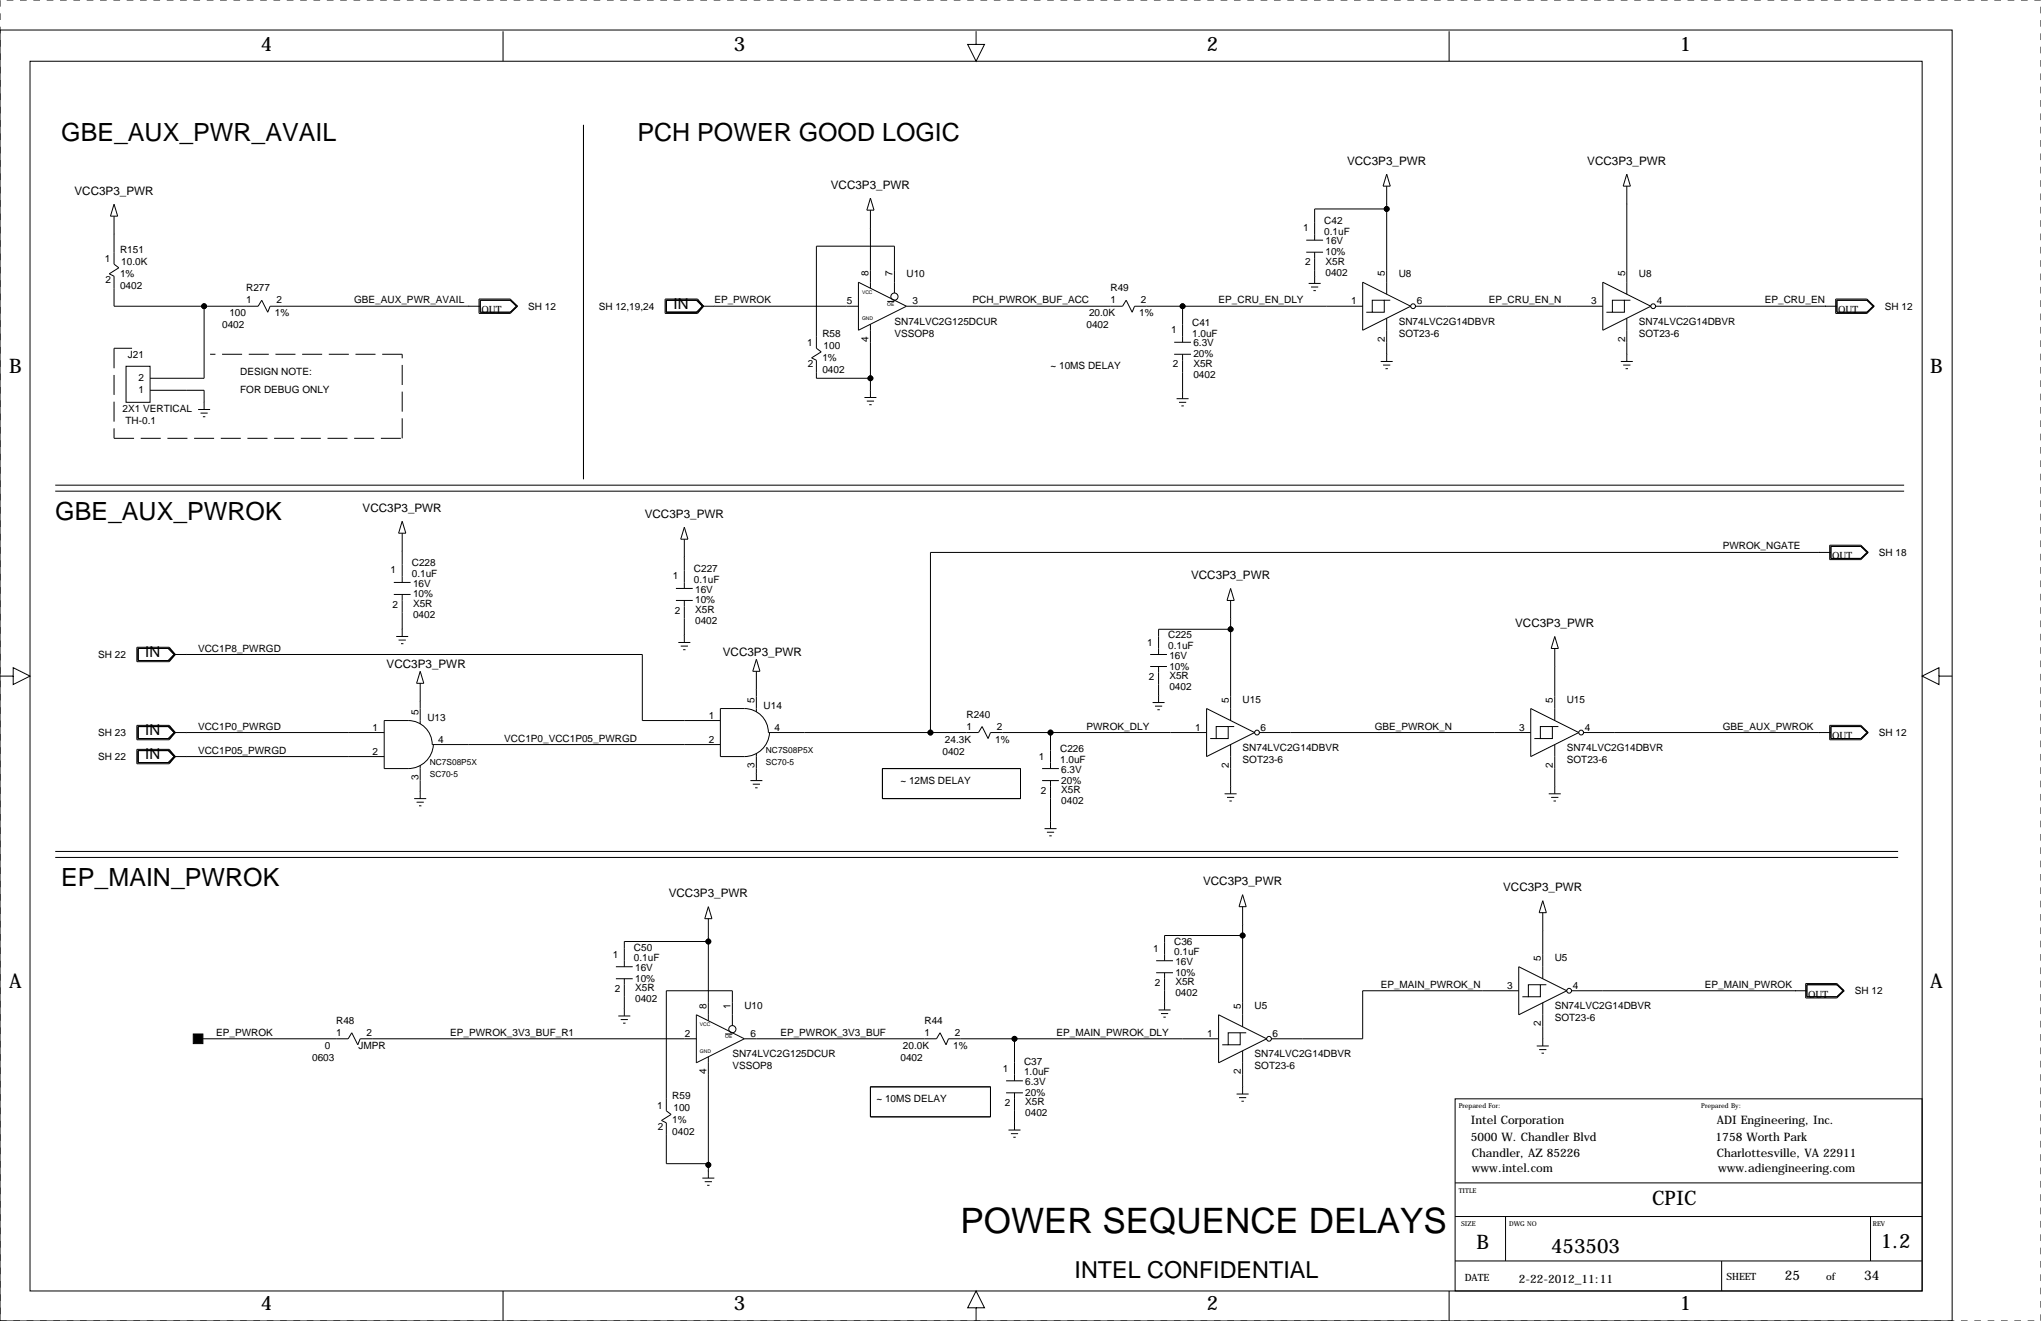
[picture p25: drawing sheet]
<svg xmlns="http://www.w3.org/2000/svg" width="432mm" height="279mm" viewBox="0 0 432 279" stroke-linecap="round" stroke-linejoin="round" font-family="sans-serif">
<defs><g id="words">
<text font-size="7.4" x="203.2" y="260.7">POWER SEQUENCE DELAYS</text>
<g font-size="5.3">
<text x="13" y="29.9">GBE_AUX_PWR_AVAIL</text>
<text x="134.9" y="29.9">PCH POWER GOOD LOGIC</text>
<text x="11.7" y="109.9">GBE_AUX_PWROK</text>
<text x="13" y="187.4">EP_MAIN_PWROK</text>
</g>
<text font-size="4.9" x="227.3" y="270.3">INTEL CONFIDENTIAL</text>
<g font-size="4.2">
<text x="55.2" y="10.9">4</text>
<text x="155.3" y="10.9">3</text>
<text x="255.3" y="10.9">2</text>
<text x="355.4" y="10.9">1</text>
<text x="2" y="78.9">B</text>
<text x="408.4" y="78.9">B</text>
<text x="2" y="209">A</text>
<text x="408.4" y="209">A</text>
<text x="349.5" y="255">CPIC</text>
<text x="397.9" y="263.9">1.2</text>
<text x="312.4" y="264.1">B</text>
<text x="328.2" y="265">453503</text>
<text x="55.2" y="277.1">4</text>
<text x="155.3" y="277.1">3</text>
<text x="255.3" y="277.1">2</text>
<text x="355.4" y="277.1">1</text>
</g>
<g font-size="3.2">
<text x="142.5" y="65.3">IN</text>
<text x="30.7" y="139">IN</text>
<text x="30.7" y="155.5">IN</text>
<text x="30.7" y="160.6">IN</text>
</g>
<g font-size="2.8">
<text x="377.6" y="270.6">25</text>
<text x="394.4" y="270.6">34</text>
</g>
<g font-size="2.5">
<text x="285" y="34.8">VCC3P3_PWR</text>
<text x="335.8" y="34.8">VCC3P3_PWR</text>
<text x="15.8" y="41.2">VCC3P3_PWR</text>
<text x="175.8" y="39.9">VCC3P3_PWR</text>
<text x="76.7" y="108.2">VCC3P3_PWR</text>
<text x="136.4" y="109.5">VCC3P3_PWR</text>
<text x="252" y="122.5">VCC3P3_PWR</text>
<text x="320.6" y="132.6">VCC3P3_PWR</text>
<text x="81.8" y="141.2">VCC3P3_PWR</text>
<text x="152.9" y="138.7">VCC3P3_PWR</text>
<text x="141.5" y="189.8">VCC3P3_PWR</text>
<text x="254.5" y="187.2">VCC3P3_PWR</text>
<text x="318" y="188.5">VCC3P3_PWR</text>
<text x="311.2" y="237.8">Intel Corporation</text>
<text x="363.2" y="237.8">ADI Engineering, Inc.</text>
<text x="311.2" y="241.4">5000 W. Chandler Blvd</text>
<text x="311.4" y="244.7">Chandler, AZ 85226</text>
<text x="363" y="241.4">1758 Worth Park</text>
<text x="363.2" y="244.7">Charlottesville, VA 22911</text>
<text x="311.4" y="248">www.intel.com</text>
<text x="363.5" y="248">www.adiengineering.com</text>
<text x="321.3" y="271.4">2-22-2012_11:11</text>
</g>
<g font-size="2.1">
<text x="280.2" y="47.4">C42</text>
<text x="25.4" y="53.5">R151</text>
<text x="275.7" y="48.9">1</text>
<text x="280.2" y="49.7">0.1uF</text>
<text x="280.4" y="51.7">16V</text>
<text x="280.4" y="54">10%</text>
<text x="22.2" y="55.5">1</text>
<text x="22.4" y="59.9">2</text>
<text x="25.4" y="58.6">1%</text>
<text x="25.7" y="56">10.0K</text>
<text x="183.8" y="58.4" transform="rotate(-90 183.8 58.4)">8</text>
<text x="188.9" y="58.4" transform="rotate(-90 188.9 58.4)">7</text>
<text x="191.8" y="58.6">U10</text>
<text x="276.1" y="56.1">2</text>
<text x="280.4" y="58.3">0402</text>
<text x="280.4" y="56">X5R</text>
<text x="293" y="58.4" transform="rotate(-90 293 58.4)">5</text>
<text x="295.9" y="58.6">U8</text>
<text x="343.8" y="58.4" transform="rotate(-90 343.8 58.4)">5</text>
<text x="346.7" y="58.6">U8</text>
<text x="25.4" y="61.1">0402</text>
<text x="52.1" y="64.1">1</text>
<text x="52.1" y="61.6">R277</text>
<text x="58.5" y="64.1">2</text>
<text x="74.9" y="64.1">GBE_AUX_PWR_AVAIL</text>
<text x="111.8" y="65.5">SH 12</text>
<text x="126.7" y="65.5">SH 12,19,24</text>
<text x="151.1" y="64.1">EP_PWROK</text>
<text x="179.2" y="64.4">5</text>
<text x="193" y="64.4">3</text>
<text x="205.7" y="64.1">PCH_PWROK_BUF_ACC</text>
<text x="234.9" y="64.1">1</text>
<text x="234.9" y="61.6">R49</text>
<text x="241.4" y="64.1">2</text>
<text x="257.8" y="64.1">EP_CRU_EN_DLY</text>
<text x="285.8" y="64.4">1</text>
<text x="299.7" y="64.4">6</text>
<text x="315" y="64.1">EP_CRU_EN_N</text>
<text x="336.6" y="64.4">3</text>
<text x="350.5" y="64.4">4</text>
<text x="373.4" y="64.1">EP_CRU_EN</text>
<text x="398.8" y="65.5">SH 12</text>
<text x="47" y="69.5">0402</text>
<text x="48.5" y="66.9">100</text>
<text x="58.2" y="66.9">1%</text>
<text x="101.9" y="66.2">OUT</text>
<text x="174" y="71.3">R58</text>
<text x="189.2" y="68.7">SN74LVC2G125DCUR</text>
<text x="189.2" y="71.3">VSSOP8</text>
<text x="229.9" y="69.5">0402</text>
<text x="230.4" y="66.9">20.0K</text>
<text x="241" y="66.9">1%</text>
<text x="247.7" y="70.5">1</text>
<text x="252.2" y="69">C41</text>
<text x="252.2" y="71.3">1.0uF</text>
<text x="295.9" y="68.7">SN74LVC2G14DBVR</text>
<text x="295.9" y="71.3">SOT23-6</text>
<text x="346.7" y="68.7">SN74LVC2G14DBVR</text>
<text x="346.7" y="71.3">SOT23-6</text>
<text x="388.9" y="66.2">OUT</text>
<text x="27.1" y="75.7">J21</text>
<text x="170.8" y="73.3">1</text>
<text x="170.9" y="77.7">2</text>
<text x="174" y="76.3">1%</text>
<text x="174.2" y="73.8">100</text>
<text x="183.8" y="72.3" transform="rotate(-90 183.8 72.3)">4</text>
<text x="248.2" y="77.7">2</text>
<text x="252.5" y="73.3">6.3V</text>
<text x="252.5" y="75.6">20%</text>
<text x="252.5" y="77.6">X5R</text>
<text x="293" y="72.3" transform="rotate(-90 293 72.3)">2</text>
<text x="343.8" y="72.3" transform="rotate(-90 343.8 72.3)">2</text>
<text x="29.3" y="83.1">1</text>
<text x="29.3" y="80.5">2</text>
<text x="50.8" y="83.2">FOR DEBUG ONLY</text>
<text x="50.8" y="79.4">DESIGN NOTE:</text>
<text x="174" y="78.9">0402</text>
<text x="222.2" y="78.1">~ 10MS DELAY</text>
<text x="252.5" y="79.9">0402</text>
<text x="25.9" y="87.1">2X1 VERTICAL</text>
<text x="26.6" y="89.7">TH-0.1</text>
<text x="87.1" y="119.8">C228</text>
<text x="364.5" y="116.2">PWROK_NGATE</text>
<text x="387.6" y="118.3">OUT</text>
<text x="397.5" y="117.6">SH 18</text>
<text x="82.6" y="121.3">1</text>
<text x="87.1" y="122.1">0.1uF</text>
<text x="87.4" y="124.1">16V</text>
<text x="142.3" y="122.6">1</text>
<text x="146.8" y="121">C227</text>
<text x="146.8" y="123.3">0.1uF</text>
<text x="147.1" y="125.4">16V</text>
<text x="83.1" y="128.5">2</text>
<text x="87.4" y="130.7">0402</text>
<text x="87.4" y="126.4">10%</text>
<text x="87.4" y="128.4">X5R</text>
<text x="142.7" y="129.8">2</text>
<text x="147.1" y="132">0402</text>
<text x="147.1" y="127.6">10%</text>
<text x="147.1" y="129.7">X5R</text>
<text x="41.9" y="137.8">VCC1P8_PWRGD</text>
<text x="242.7" y="136.5">1</text>
<text x="247.1" y="135">C225</text>
<text x="247.1" y="137.3">0.1uF</text>
<text x="20.8" y="139.2">SH 22</text>
<text x="243.1" y="143.8">2</text>
<text x="247.4" y="139.3">16V</text>
<text x="247.4" y="141.6">10%</text>
<text x="247.4" y="143.6">X5R</text>
<text x="159.6" y="148.6" transform="rotate(-90 159.6 148.6)">5</text>
<text x="161.5" y="150">U14</text>
<text x="247.4" y="145.9">0402</text>
<text x="260" y="148.6" transform="rotate(-90 260 148.6)">5</text>
<text x="262.9" y="148.7">U15</text>
<text x="328.6" y="148.6" transform="rotate(-90 328.6 148.6)">5</text>
<text x="331.5" y="148.7">U15</text>
<text x="20.8" y="155.7">SH 23</text>
<text x="41.9" y="154.3">VCC1P0_PWRGD</text>
<text x="78.8" y="154.6">1</text>
<text x="88.5" y="151.1" transform="rotate(-90 88.5 151.1)">5</text>
<text x="90.4" y="152.5">U13</text>
<text x="150" y="152">1</text>
<text x="163.8" y="154.6">4</text>
<text x="204.5" y="154.3">1</text>
<text x="204.5" y="151.8">R240</text>
<text x="210.9" y="154.3">2</text>
<text x="229.9" y="154.3">PWROK_DLY</text>
<text x="252.8" y="154.6">1</text>
<text x="266.7" y="154.6">6</text>
<text x="290.8" y="154.3">GBE_PWROK_N</text>
<text x="321.4" y="154.6">3</text>
<text x="335.3" y="154.6">4</text>
<text x="364.5" y="154.3">GBE_AUX_PWROK</text>
<text x="397.5" y="155.7">SH 12</text>
<text x="20.8" y="160.8">SH 22</text>
<text x="41.9" y="159.4">VCC1P05_PWRGD</text>
<text x="78.8" y="159.6">2</text>
<text x="92.7" y="157.1">4</text>
<text x="106.7" y="156.8">VCC1P0_VCC1P05_PWRGD</text>
<text x="150" y="157.1">2</text>
<text x="199.4" y="159.6">0402</text>
<text x="199.9" y="157.1">24.3K</text>
<text x="210.6" y="157.1">1%</text>
<text x="219.8" y="160.7">1</text>
<text x="224.3" y="159.1">C226</text>
<text x="224.3" y="161.4">1.0uF</text>
<text x="262.9" y="158.9">SN74LVC2G14DBVR</text>
<text x="262.9" y="161.4">SOT23-6</text>
<text x="331.5" y="158.9">SN74LVC2G14DBVR</text>
<text x="331.5" y="161.4">SOT23-6</text>
<text x="387.6" y="156.4">OUT</text>
<text x="88.5" y="165" transform="rotate(-90 88.5 165)">3</text>
<text x="159.6" y="162.5" transform="rotate(-90 159.6 162.5)">3</text>
<text x="190.5" y="165.7">~ 12MS DELAY</text>
<text x="220.2" y="167.9">2</text>
<text x="224.5" y="163.5">6.3V</text>
<text x="224.5" y="165.7">20%</text>
<text x="224.5" y="167.8">X5R</text>
<text x="260" y="162.5" transform="rotate(-90 260 162.5)">2</text>
<text x="328.6" y="162.5" transform="rotate(-90 328.6 162.5)">2</text>
<text x="224.5" y="170.1">0402</text>
<text x="129.6" y="202.6">1</text>
<text x="134.1" y="201">C50</text>
<text x="134.1" y="203.3">0.1uF</text>
<text x="243.9" y="201.3">1</text>
<text x="248.4" y="199.8">C36</text>
<text x="248.4" y="202.1">0.1uF</text>
<text x="326" y="203.2" transform="rotate(-90 326 203.2)">5</text>
<text x="328.9" y="203.3">U5</text>
<text x="130" y="209.8">2</text>
<text x="134.4" y="205.4">16V</text>
<text x="134.4" y="207.6">10%</text>
<text x="134.4" y="209.7">X5R</text>
<text x="244.3" y="208.5">2</text>
<text x="248.7" y="204.1">16V</text>
<text x="248.7" y="206.4">10%</text>
<text x="248.7" y="208.4">X5R</text>
<text x="292.1" y="208.9">EP_MAIN_PWROK_N</text>
<text x="318.9" y="209.2">3</text>
<text x="332.7" y="209.2">4</text>
<text x="360.7" y="208.9">EP_MAIN_PWROK</text>
<text x="134.4" y="212">0402</text>
<text x="149.5" y="213.4" transform="rotate(-90 149.5 213.4)">8</text>
<text x="154.6" y="213.4" transform="rotate(-90 154.6 213.4)">1</text>
<text x="157.5" y="213.5">U10</text>
<text x="248.7" y="210.7">0402</text>
<text x="262.5" y="213.4" transform="rotate(-90 262.5 213.4)">5</text>
<text x="265.4" y="213.5">U5</text>
<text x="328.9" y="213.5">SN74LVC2G14DBVR</text>
<text x="382.5" y="211">OUT</text>
<text x="392.4" y="210.3">SH 12</text>
<text x="45.7" y="219.1">EP_PWROK</text>
<text x="68.8" y="221.9">0</text>
<text x="71.1" y="219.1">1</text>
<text x="71.1" y="216.5">R48</text>
<text x="75.9" y="221.9">JMPR</text>
<text x="77.6" y="219.1">2</text>
<text x="95.2" y="219.1">EP_PWROK_3V3_BUF_R1</text>
<text x="144.9" y="219.3">2</text>
<text x="158.7" y="219.3">6</text>
<text x="165.1" y="219.1">EP_PWROK_3V3_BUF</text>
<text x="191" y="221.9">20.0K</text>
<text x="195.6" y="219.1">1</text>
<text x="195.6" y="216.5">R44</text>
<text x="201.7" y="221.9">1%</text>
<text x="202" y="219.1">2</text>
<text x="223.5" y="219.1">EP_MAIN_PWROK_DLY</text>
<text x="255.4" y="219.3">1</text>
<text x="269.2" y="219.3">6</text>
<text x="326" y="217.1" transform="rotate(-90 326 217.1)">2</text>
<text x="328.9" y="216">SOT23-6</text>
<text x="66" y="224.4">0603</text>
<text x="149.5" y="227.2" transform="rotate(-90 149.5 227.2)">4</text>
<text x="154.9" y="223.7">SN74LVC2G125DCUR</text>
<text x="154.9" y="226.2">VSSOP8</text>
<text x="190.5" y="224.4">0402</text>
<text x="212.2" y="226.7">1</text>
<text x="216.7" y="225.2">C37</text>
<text x="216.7" y="227.5">1.0uF</text>
<text x="262.5" y="227.2" transform="rotate(-90 262.5 227.2)">2</text>
<text x="265.4" y="223.7">SN74LVC2G14DBVR</text>
<text x="265.4" y="226.2">SOT23-6</text>
<text x="142.2" y="232.5">R59</text>
<text x="185.4" y="233">~ 10MS DELAY</text>
<text x="212.6" y="233.9">2</text>
<text x="216.9" y="229.5">6.3V</text>
<text x="216.9" y="231.8">20%</text>
<text x="216.9" y="233.8">X5R</text>
<text x="139" y="234.6">1</text>
<text x="139.2" y="239">2</text>
<text x="142.2" y="237.6">1%</text>
<text x="142.5" y="235.1">100</text>
<text x="216.9" y="236.1">0402</text>
<text x="142.2" y="240.2">0402</text>
<text x="309.9" y="270.9">DATE</text>
<text x="365.3" y="270.7">SHEET</text>
<text x="386.3" y="270.7">of</text>
</g>
<g font-size="1.8">
<text x="90.9" y="161.8">NC7S08P5X</text>
<text x="162.1" y="159.2">NC7S08P5X</text>
<text x="162.1" y="161.8">SC70-5</text>
<text x="90.9" y="164.3">SC70-5</text>
</g>
<g font-size="1.4">
<text x="308.6" y="234.3">Prepared For:</text>
<text x="359.9" y="234.3">Prepared By:</text>
<text x="308.6" y="252.3">TITLE</text>
<text x="309.1" y="259.2">SIZE</text>
<text x="319.3" y="259.2">DWG NO</text>
<text x="396.2" y="259.2">REV</text>
</g>
<g font-size="1.1">
<text x="182.4" y="62.2">VCC</text>
<text x="187.7" y="64.7">OE</text>
<text x="182.4" y="67.8">GND</text>
<text x="148.1" y="217.1">VCC</text>
<text x="153.4" y="219.6">OE</text>
<text x="148.1" y="222.7">GND</text>
</g>
</g></defs>
<path d="M0 0h431.8v279.4h-431.8z" fill="none" stroke="#000" stroke-width=".21" stroke-dasharray="1.4 1.4" stroke-linecap="butt"/>
<g fill="none" stroke="#000" stroke-width=".21">
<path d="M0 6.4h413v273h-413zM5.1 10.9h.1M6.3 13h400.4v260h-400.4zM106.4 6.6v6.4M206.5 6.6v2.8h1.8l-1.8 3.6-1.8-3.6h1.8M306.6 6.6v6.4M123.4 26.4v74.9M293.4 39.4v22.8M293.4 36.8l.7 2.6h-1.5zM344.2 39.4v22.8M344.2 36.8l.7 2.6h-1.5zM24.1 49.5h.1"/>
<path d="M24.1 45.7v10.2l1 .7-2 1.3 1 .5v6.4h30.5l.8-1.3 1.2 2.5 .5-1.2h44.5M24.1 43.2l.8 2.5h-1.5zM181.6 59.7l10.2 5.1-10.2 5zM184.2 48.3h.1M184.1 44.4v16.6M184.1 41.9l.8 2.5h-1.5zM276.4 53.3h3.5M276.4 50.8h3.5M276.9 59.9h2.5M278.1 58.4h.1M278.1 53.3v6.6M288.3 59.7l10.1 5.1-10.1 5z"/>
<path d="M293.4 43.2h.1M293.4 44.2h-15.3v6.6M339.1 59.7l10.1 5.1-10.1 5zM344.2 43.2h.1M26.7 77.5h5v7.6h-5zM43.2 64.8v15.2h-11.5M99.1 64.8h.1M101.3 63.2h6.6l1.6 1.6-1.6 1.5h-6.6zM107.9 63.5h-6.3v2.5h6.3M107.9 63.5l1.6 1.3M107.9 63.5l1.3 1.3-1.3 1.2M109.5 64.8l-1.6 1.2"/>
<path d="M140.7 63.2h6.9l1.2 1.6-1.2 1.5h-6.9zM147.3 63.5l1.3 1.3M147.6 63.5h-6.6v2.5h6.6M147.6 63.5l1.2 1.3M147.6 63.5l1 1.3M148.6 64.8l-1.3 1.2M148.6 64.8l-1 1.2M148.6 64.8h33M148.8 64.8l-1.2 1.2M151.1 64.8h.1M184.1 68.6v15.5M187.7 63.8h1.5"/>
<path d="M189.2 62v-9.9h-16.5v21.6l1 .7-2 1.3 1 .5v3.8h11.4M191.8 64.8h45.7l.8-1.3 1.2 2.5 .5-1.2h48.3M248.4 74.9h3.6M248.4 72.4h3.6M250.2 64.8v7.6M250.2 74.9v9.4M277.4 60.7h1.5M277.9 61.5h.5M289.1 66h1.2M290.3 63.5h2.6v2.5h-2.6zM292.1 76.5h2.5M292.6 77.2h1.5"/>
<path d="M292.9 63.5h1.2M293.1 78h.5M293.4 74.9h.1M293.4 67.3v9.2M299.5 64.8h39.6M339.9 66h1.2M341.1 63.5h2.6v2.5h-2.6zM342.9 76.5h2.5M343.4 77.2h1.5M343.7 63.5h1.2M343.9 78h.5M344.2 74.9h.1"/>
<path d="M344.2 67.3v9.2M350.3 64.8h38.3M386.1 64.8h.1M388.4 63.2h6.6l1.5 1.6-1.5 1.5h-6.6zM395 63.5h-6.4v2.5h6.4M395 63.5l1.5 1.3M395 63.5l1.2 1.3-1.2 1.2M396.5 64.8l-1.5 1.2M31.7 82.5h11.5v4.1M41.9 86.6h2.5M42.4 87.4h1.5M42.9 88.1h.5"/>
<path d="M43.2 85.1h.1M182.9 84.1h2.5M183.4 84.8h1.5M183.9 85.6h.5M248.9 84.3h2.6M249.4 85.1h1.6M249.9 85.9h.5M250.2 82.8h.1M11.7 103.9h391.1M11.7 102.6h391.1M85.1 116.6h.1M85.1 112.8v10.4"/>
<path d="M85.1 110.2l.8 2.6h-1.6zM144.8 117.9h.1M144.8 114v10.5M144.8 111.5l.7 2.5h-1.5zM384.8 116.8h.1M387.1 115.3h6.6l1.5 1.5-1.5 1.6h-6.6zM387.3 116.8h-190.5v38.1M393.7 115.6h-6.4v2.5h6.4M393.7 115.6l1.5 1.2M393.7 115.6l1.3 1.2-1.3 1.3M395.2 116.8l-1.5 1.3M29 136.9h6.8l1.3 1.5-1.3 1.6h-6.8z"/>
<path d="M35.6 137.2l1.2 1.2M35.8 137.2h-6.6v2.5h6.6M35.8 137.2l1.3 1.2M35.8 137.2l1 1.2M36.8 138.4l-1.2 1.3M36.8 138.4l-1 1.3M36.8 138.4h99.1v14h16.5M37.1 138.4l-1.3 1.3M83.3 125.7h3.6M83.3 123.2h3.6M83.8 134.6h2.6M84.3 135.4h1.6"/>
<path d="M84.8 136.1h.5M85.1 133.1h.1M85.1 125.7v8.9M143 127h3.6M143 124.5h3.6M143.5 135.9h2.5M144 136.7h1.5M144.5 137.4h.5M144.8 134.4h.1M144.8 127v8.9M160 139.4l.8 2.6h-1.5zM243.3 138.4h3.6"/>
<path d="M260.4 130.8h.1M260.3 127v25.4M260.3 124.5l.8 2.5h-1.5zM260.3 133.1h-15.2v5.3M328.9 137.2v15.2M328.9 134.6l.8 2.6h-1.5zM0 143h2.8v-1.8l3.5 1.8-3.5 1.8v-1.8M29 153.4h6.8l1.3 1.5-1.3 1.6h-6.8zM29 158.5h6.8l1.3 1.5-1.3 1.5h-6.8zM35.6 158.8l1.2 1.2M35.6 153.7l1.2 1.2M35.8 153.7h-6.6v2.5h6.6"/>
<path d="M35.8 158.8h-6.6v2.5h6.6M35.8 158.8l1.3 1.2M35.8 158.8l1 1.2M35.8 153.7l1.3 1.2M35.8 153.7l1 1.2M36.8 154.9h44.5M36.8 154.9l-1.2 1.3M36.8 154.9l-1 1.3M37.1 154.9l-1.3 1.3M39.4 154.9h.1M88.9 148.3h.1M88.9 144.5v8.7"/>
<path d="M88.9 142l.8 2.5h-1.6zM152.4 157.5h-61a5.1 5.1 0 0 0-5-5.1h-5.1v10.2h5.1a5.3 5.3 0 0 0 5.3-5.1M160 145.8h.1M160 142v8.6M160 159.3v5.8M222.2 154.9v7.7M243.3 141h3.6M243.8 148.6h2.6M244.3 149.4h1.6M244.9 150.1h.5M245.1 147.1h.1M245.1 141v7.6"/>
<path d="M255.3 154.9h-45.8l-.5 1.3-1.2-2.5-.8 1.2h-44.4a5.1 5.1 0 0 0-5.1-5h-5.1v10.1h5.1a5.3 5.3 0 0 0 5.3-5M255.3 149.9l10.1 5-10.1 5.1zM256 156.2h1.3M257.3 153.7h2.5v2.5h-2.5zM259.8 153.7h1.3M260.3 157.5v10.4M266.4 154.9h57.4M323.8 149.9l10.2 5-10.2 5.1zM324.6 156.2h1.3M325.9 153.7h2.5v2.5h-2.5zM328.4 153.7h1.3M328.9 141h.1"/>
<path d="M328.9 157.5v10.4M335 154.9h52.3M384.8 154.9h.1M387.1 153.4h6.6l1.5 1.5-1.5 1.6h-6.6zM393.7 153.7h-6.4v2.5h6.4M393.7 153.7l1.5 1.2M393.7 153.7l1.3 1.2-1.3 1.3M395.2 154.9l-1.5 1.3M410.2 143v-1.8l-3.5 1.8 3.5 1.8v-1.8h2.8M36.8 160l-1.2 1.3M36.8 160l-1 1.3M36.8 160h44.5"/>
<path d="M37.1 160l-1.3 1.3M87.6 168.9h2.6M88.1 169.7h1.6M88.6 170.4h.6M88.9 167.4h.1M88.9 161.8v7.1M158.7 165.1h2.6M159.3 165.9h1.5M159.8 166.6h.5M160 163.6h.1M186.7 162.6h29.2v6.3h-29.2zM220.5 165.1h3.5"/>
<path d="M220.5 162.6h3.5M221 175.3h2.5M221.5 176h1.5M222 176.8h.5M222.3 173.7h.1M222.2 165.1v10.2M259.1 167.9h2.5M259.6 168.7h1.5M260.1 169.4h.5M327.7 167.9h2.5M328.2 168.7h1.5M328.7 169.4h.5"/>
<path d="M328.9 166.4h.1M11.7 181.4h389.9M11.7 180.1h389.9M149.9 198.1h.1M149.9 194.3v21.6M149.9 199.1h-17.8v5.4M149.9 191.8l.7 2.5h-1.5zM262.9 195.6h.1M262.9 191.8v25.4M262.9 189.2l.8 2.6h-1.6zM262.9 197.9h-16.5v5.3M326.4 196.8h.1"/>
<path d="M326.4 193v14M326.4 190.5l.8 2.5h-1.6zM41.9 219.7h31.8l.7-1.3 1.3 2.6 .5-1.3h71.1M130.3 207h3.6M130.3 204.5h3.6M130.8 214.9h2.5M131.3 215.6h1.5M131.8 216.4h.5M132.1 213.4h.1M132.1 207v7.9M147.3 214.6l10.2 5.1-10.2 5.1zM153.4 218.7h1.5"/>
<path d="M154.9 216.9v-7.4h-13.9v25.4l1 .8-2 1.3 1 .5v8.6h8.9M157.5 219.7h40.6l.8-1.3 1.3 2.6 .5-1.3h57.1M214.6 219.7v8.9M244.6 205.7h3.6M244.6 203.2h3.6M245.1 213.6h2.5M245.6 214.4h1.5M246.1 215.1h.5M246.4 212.1h.1M246.4 205.7v7.9M257.8 214.6l10.2 5.1-10.2 5.1zM259.8 218.4h2.6v2.6h-2.6z"/>
<path d="M262.4 218.4h1.3M321.3 209.5h-33v10.2h-19.3M321.3 204.5l10.2 5-10.2 5.1zM322.1 210.8h1.2M323.3 208.3h2.6v2.5h-2.6zM325.9 208.3h1.3M326.4 219.7h.1M326.4 212.1v9.1M332.5 209.5h49.8M379.7 209.5h.1M382 208h6.6l1.5 1.5-1.5 1.6h-6.6zM388.6 208.3h-6.3v2.5h6.3"/>
<path d="M388.6 208.3l1.5 1.2M388.6 208.3l1.3 1.2-1.3 1.3M390.1 209.5l-1.5 1.3M149.9 223.5v25.7M184.1 229.9h25.4v6.3h-25.4zM212.9 231.1h3.5M212.9 228.6h3.5M213.4 239h2.5M213.9 239.8h1.5M214.6 237.5h.1M214.6 231.1v7.9M258.6 221h1.2"/>
<path d="M261.6 231.4h2.6M262.1 232.2h1.6M262.6 232.9h.5M262.9 229.9h.1M262.9 222.2v9.2M307.8 232.4h98.9v40.6h-98.9zM325.1 221.2h2.6M325.6 222h1.6M326.1 222.8h.5M148.6 249.2h2.5M149.1 249.9h1.5M149.6 250.7h.5"/>
<path d="M149.9 247.6h.1M214.4 240.5h.5M307.8 250.2h98.9M307.8 257.3h98.9M318.5 257.3v9.4M395.7 257.3v9.4M106.4 273v6.4M206.5 276.6h1.8l-1.8-3.6-1.8 3.6h1.8v2.8M306.6 273v6.4M307.8 266.7h98.9M364.2 266.7v6.3"/>
<circle cx="293.4" cy="44.2" r=".51"/>
<circle cx="43.2" cy="64.8" r=".51"/>
<circle cx="189.2" cy="62.7" r=".76"/>
<circle cx="250.2" cy="64.8" r=".51"/>
<circle cx="299" cy="64.8" r=".51"/>
<circle cx="349.8" cy="64.8" r=".51"/>
<circle cx="184.1" cy="80" r=".51"/>
<circle cx="184.2" cy="82.5" r="0"/>
<circle cx="39.4" cy="138.4" r="0"/>
<circle cx="260.3" cy="133.1" r=".51"/>
<circle cx="196.8" cy="154.9" r=".51"/>
<circle cx="222.2" cy="154.9" r=".51"/>
<circle cx="265.9" cy="154.9" r=".51"/>
<circle cx="334.5" cy="154.9" r=".51"/>
<circle cx="39.4" cy="160" r="0"/>
<circle cx="260.4" cy="166.4" r="0"/>
<circle cx="149.9" cy="199.1" r=".51"/>
<circle cx="262.9" cy="197.9" r=".51"/>
<circle cx="154.9" cy="217.7" r=".76"/>
<circle cx="214.6" cy="219.7" r=".51"/>
<circle cx="268.5" cy="219.7" r=".51"/>
<circle cx="332" cy="209.6" r=".51"/>
<circle cx="149.9" cy="246.4" r=".51"/>
</g>
<g fill="#000" stroke="#000" stroke-width=".21">
<path d="M40.9 218.7h2v2h-2z" fill-rule="evenodd"/>
<circle cx="293.4" cy="44.2" r=".51"/>
<circle cx="43.2" cy="64.8" r=".51"/>
<circle cx="250.2" cy="64.8" r=".51"/>
<circle cx="184.1" cy="80" r=".51"/>
<circle cx="260.3" cy="133.1" r=".51"/>
<circle cx="196.8" cy="154.9" r=".51"/>
<circle cx="222.2" cy="154.9" r=".51"/>
<circle cx="149.9" cy="199.1" r=".51"/>
<circle cx="262.9" cy="197.9" r=".51"/>
<circle cx="214.6" cy="219.7" r=".51"/>
<circle cx="149.9" cy="246.4" r=".51"/>
</g>
<path d="M24.1 73.7v19M24.1 73.7h3.8M85.1 74.9h-40.7M24.1 92.7h61M85.1 92.7v-17.8" fill="none" stroke="#000" stroke-width=".21" stroke-dasharray="4.2 1.4" stroke-linecap="butt"/>
<use href="#words"/>
</svg>
